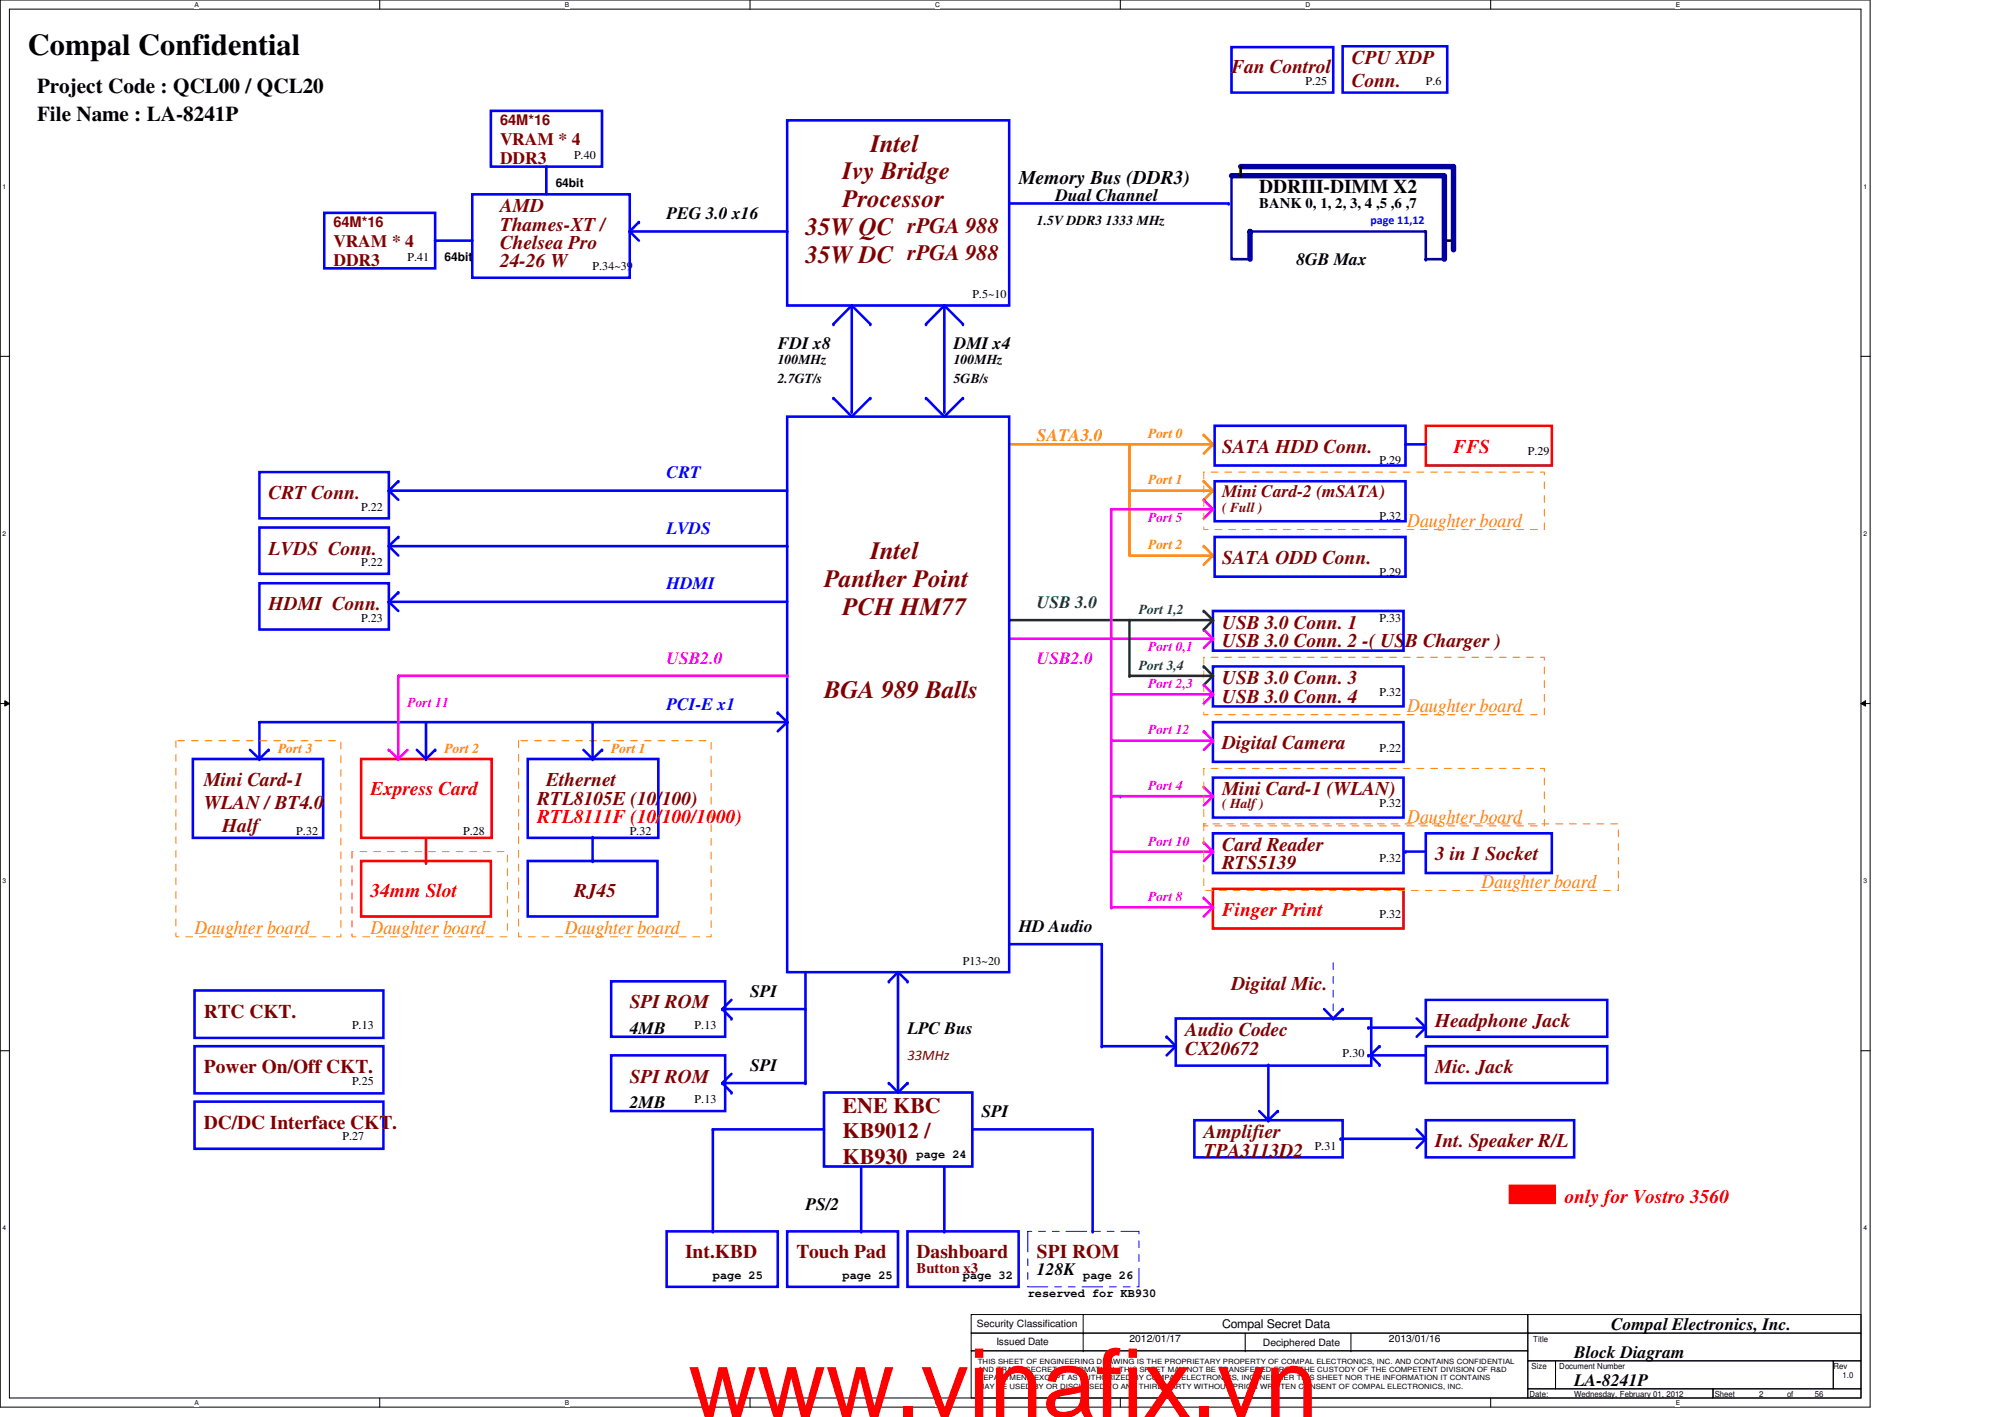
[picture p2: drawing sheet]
<svg xmlns="http://www.w3.org/2000/svg" width="297mm" height="210mm" viewBox="0 0 297 210" stroke-linecap="round" stroke-linejoin="round" font-family="sans-serif">
<defs><g id="words">
<text font-size="14.1" fill="#f00" x="102" y="209.9">www.vinafix.vn</text>
<text font-size="4.5" x="4.1" y="8.2">Compal Confidential</text>
<g font-size="3.7" fill="#800000">
<text x="128.9" y="22.5">Intel</text>
<text x="124.8" y="26.6">Ivy Bridge</text>
<text x="119.3" y="34.8">35W QC</text>
<text x="124.8" y="30.7">Processor</text>
<text x="119.3" y="38.9">35W DC</text>
<text x="128.9" y="82.8">Intel</text>
<text x="122.1" y="87">Panther Point</text>
<text x="124.8" y="91.1">PCH HM77</text>
<text x="122.1" y="103.4">BGA 989 Balls</text>
</g>
<g font-size="3.3" fill="#800000">
<text x="134.4" y="34.5">rPGA 988</text>
<text x="134.4" y="38.6">rPGA 988</text>
<text x="124.8" y="164.8">ENE KBC</text>
<text x="124.8" y="168.6">KB9012 /</text>
<text x="124.8" y="172.4">KB930</text>
</g>
<g font-size="3.1">
<text x="5.5" y="13.8">Project Code : QCL00 / QCL20</text>
<text x="5.5" y="17.9">File Name : LA-8241P</text>
</g>
<g font-size="2.9" fill="#800000">
<text x="182.5" y="10.8">Fan Control</text>
<text x="200.3" y="9.5">CPU XDP</text>
<text x="200.3" y="12.9">Conn.</text>
<text x="74.1" y="31.4">AMD</text>
<text x="74.1" y="34.2">Thames-XT /</text>
<text x="74.1" y="39.6">24-26 W</text>
<text x="74.1" y="36.9">Chelsea Pro</text>
<text x="181.1" y="67.1">SATA HDD Conn.</text>
<text x="39.8" y="73.9">CRT Conn.</text>
<text x="39.8" y="82.2">LVDS Conn.</text>
<text x="181.1" y="83.5">SATA ODD Conn.</text>
<text x="39.8" y="90.4">HDMI Conn.</text>
<text x="181.1" y="93.1">USB 3.0 Conn. 1</text>
<text x="181.1" y="95.9">USB 3.0 Conn. 2 -( USB Charger )</text>
<text x="181.1" y="101.3">USB 3.0 Conn. 3</text>
<text x="181.1" y="104.1">USB 3.0 Conn. 4</text>
<text x="181.1" y="111">Digital Camera</text>
<text x="30.2" y="116.5">Mini Card-1</text>
<text x="30.2" y="119.8">WLAN / BT4.0</text>
<text x="79.6" y="119.2">RTL8105E (10/100)</text>
<text x="80.9" y="116.5">Ethernet</text>
<text x="181.1" y="117.8">Mini Card-1 (WLAN)</text>
<text x="32.9" y="123.3">Half</text>
<text x="181.1" y="126.1">Card Reader</text>
<text x="181.1" y="128.8">RTS5139</text>
<text x="212.6" y="127.4">3 in 1 Socket</text>
<text x="85" y="132.9">RJ45</text>
<text x="93.3" y="149.4">SPI ROM</text>
<text x="182.5" y="146.6">Digital Mic.</text>
<text x="30.2" y="150.7">RTC CKT.</text>
<text x="175.6" y="153.5">Audio Codec</text>
<text x="212.6" y="152.1">Headphone Jack</text>
<text x="30.2" y="159">Power On/Off CKT.</text>
<text x="93.3" y="160.4">SPI ROM</text>
<text x="175.6" y="156.2">CX20672</text>
<text x="212.6" y="159">Mic. Jack</text>
<text x="30.2" y="167.2">DC/DC Interface CKT.</text>
<text x="178.3" y="168.6">Amplifier</text>
<text x="178.3" y="171.3">TPA3113D2</text>
<text x="212.6" y="169.9">Int. Speaker R/L</text>
<text x="101.5" y="186.4">Int.KBD</text>
<text x="118" y="186.4">Touch Pad</text>
<text x="135.8" y="186.4">Dashboard</text>
<text x="153.6" y="186.4">SPI ROM</text>
</g>
<g font-size="2.9">
<text x="150.9" y="27.3">Memory Bus (DDR3)</text>
<text x="186.6" y="28.7">DDRIII-DIMM X2</text>
</g>
<g font-size="2.9" fill="#f00">
<text x="215.3" y="67.1">FFS</text>
<text x="54.9" y="117.8">Express Card</text>
<text x="79.6" y="121.9">RTL8111F (10/100/1000)</text>
<text x="54.9" y="132.9">34mm Slot</text>
<text x="181.1" y="135.6">Finger Print</text>
<text x="231.8" y="178.2">only for Vostro 3560</text>
</g>
<g font-size="2.9" fill="#ff8000">
<text x="208.5" y="78">Daughter board</text>
<text x="208.5" y="105.5">Daughter board</text>
<text x="208.5" y="121.9">Daughter board</text>
<text x="219.5" y="131.5">Daughter board</text>
<text x="28.8" y="138.3">Daughter board</text>
<text x="54.9" y="138.3">Daughter board</text>
<text x="83.7" y="138.3">Daughter board</text>
</g>
<g font-size="2.6" fill="#800000">
<text x="74.1" y="21.5">VRAM * 4</text>
<text x="74.1" y="24.3">DDR3</text>
<text x="49.4" y="39.4">DDR3</text>
<text x="49.4" y="36.7">VRAM * 4</text>
<text x="181.1" y="73.6">Mini Card-2 (mSATA)</text>
</g>
<g font-size="2.6">
<text x="156.4" y="29.7">Dual Channel</text>
<text x="98.8" y="32.4">PEG 3.0 x16</text>
<text x="192.1" y="39.3">8GB Max</text>
<text x="115.2" y="51.6">FDI x8</text>
<text x="141.3" y="51.6">DMI x4</text>
<text x="150.9" y="138">HD Audio</text>
<text x="111.1" y="147.7">SPI</text>
<text x="93.3" y="153.2">4MB</text>
<text x="134.4" y="153.2">LPC Bus</text>
<text x="111.1" y="158.6">SPI</text>
<text x="93.3" y="164.1">2MB</text>
<text x="145.4" y="165.5">SPI</text>
<text x="119.3" y="179.2">PS/2</text>
<text x="153.6" y="188.8">128K</text>
<text x="238.7" y="197">Compal Electronics, Inc.</text>
<text x="233.2" y="201.2">Block Diagram</text>
<text x="233.2" y="205.3">LA-8241P</text>
</g>
<text font-size="2.6" fill="#ff8000" x="153.6" y="65.4">SATA3.0</text>
<g font-size="2.6" fill="#00f">
<text x="98.8" y="70.9">CRT</text>
<text x="98.8" y="79.1">LVDS</text>
<text x="98.8" y="87.3">HDMI</text>
<text x="98.8" y="105.2">PCI-E x1</text>
</g>
<text font-size="2.6" fill="#008000" x="153.6" y="90">USB 3.0</text>
<g font-size="2.6" fill="#f0f">
<text x="98.8" y="98.3">USB2.0</text>
<text x="153.6" y="98.3">USB2.0</text>
</g>
<g font-size="2.2" fill="#800000">
<text x="74.1" y="18.5">64M*16</text>
<text x="49.4" y="33.6">64M*16</text>
<text x="134.4" y="157.1">33MHz</text>
<text x="135.8" y="188.5">Button x3</text>
</g>
<text font-size="2.2" x="186.6" y="30.8">BANK 0, 1, 2, 3, 4 ,5 ,6 ,7</text>
<g font-size="2">
<text x="153.6" y="33.4">1.5V DDR3 1333 MHz</text>
<text x="115.2" y="53.9">100MHz</text>
<text x="141.3" y="53.9">100MHz</text>
<text x="115.2" y="56.7">2.7GT/s</text>
<text x="141.3" y="56.7">5GB/s</text>
</g>
<g font-size="2" fill="#ff8000">
<text x="170.1" y="64.9">Port 0</text>
<text x="170.1" y="71.8">Port 1</text>
<text x="170.1" y="81.4">Port 2</text>
<text x="41.2" y="111.5">Port 3</text>
<text x="65.9" y="111.5">Port 2</text>
<text x="90.5" y="111.5">Port 1</text>
</g>
<g font-size="2" fill="#f0f">
<text x="170.1" y="77.3">Port 5</text>
<text x="170.1" y="101.9">Port 2,3</text>
<text x="170.1" y="96.4">Port 0,1</text>
<text x="60.4" y="104.7">Port 11</text>
<text x="170.1" y="108.8">Port 12</text>
<text x="170.1" y="117">Port 4</text>
<text x="170.1" y="125.3">Port 10</text>
<text x="170.1" y="133.5">Port 8</text>
</g>
<g font-size="2" fill="#800000">
<text x="181.1" y="75.9">( Full )</text>
<text x="181.1" y="119.8">( Half )</text>
</g>
<g font-size="2" fill="#008000">
<text x="168.7" y="91">Port 1,2</text>
<text x="168.7" y="99.2">Port 3,4</text>
</g>
<g font-size="1.8">
<text x="193.4" y="12.6">P.25</text>
<text x="211.2" y="12.6">P.6</text>
<text x="85" y="23.5">P.40</text>
<text x="82.3" y="27.7">64bit</text>
<text x="60.4" y="38.6">P.41</text>
<text x="65.9" y="38.7">64bit</text>
<text x="87.8" y="40">P.34~39</text>
<text x="144.1" y="44.1">P.5~10</text>
<text x="204.4" y="68.8">P.29</text>
<text x="226.4" y="67.4">P.29</text>
<text x="53.5" y="75.6">P.22</text>
<text x="204.4" y="77">P.32</text>
<text x="53.5" y="83.9">P.22</text>
<text x="204.4" y="85.3">P.29</text>
<text x="53.5" y="92.1">P.23</text>
<text x="204.4" y="92.1">P.33</text>
<text x="204.4" y="103.1">P.32</text>
<text x="204.4" y="111.3">P.22</text>
<text x="204.4" y="119.5">P.32</text>
<text x="43.9" y="123.7">P.32</text>
<text x="68.6" y="123.7">P.28</text>
<text x="93.3" y="123.7">P.32</text>
<text x="204.4" y="127.8">P.32</text>
<text x="204.4" y="136">P.32</text>
<text x="142.7" y="142.9">P13~20</text>
<text x="52.2" y="152.5">P.13</text>
<text x="102.9" y="152.5">P.13</text>
<text x="52.2" y="160.7">P.25</text>
<text x="198.9" y="156.6">P.30</text>
<text x="102.9" y="163.4">P.13</text>
<text x="50.8" y="168.9">P.27</text>
<text x="135.8" y="171.6">page 24</text>
<text x="194.8" y="170.3">P.31</text>
<text x="105.6" y="189.4">page 25</text>
<text x="124.8" y="189.4">page 25</text>
<text x="142.7" y="189.4">page 32</text>
<text x="160.5" y="189.4">page 26</text>
<text x="152.3" y="192.2">reserved for KB930</text>
<text x="181.1" y="196.8">Compal Secret Data</text>
</g>
<text font-size="1.8" fill="#00f" x="203" y="33.2">page 11,12</text>
<g font-size="1.5">
<text x="144.7" y="196.6">Security Classification</text>
<text x="147.6" y="199.3">Issued Date</text>
<text x="167.3" y="198.8">2012/01/17</text>
<text x="187.1" y="199.4">Deciphered Date</text>
<text x="205.8" y="198.8">2013/01/16</text>
</g>
<g font-size="1.2">
<text x="226.9" y="202.7">Size</text>
<text x="227.2" y="198.8">Title</text>
<text x="231" y="202.7">Document Number</text>
<text x="271.6" y="202.7">Rev</text>
<text x="226.6" y="206.9">Date:</text>
<text x="233.2" y="206.9">Wednesday, February 01, 2012</text>
<text x="254" y="206.9">Sheet</text>
<text x="260.6" y="206.9">2</text>
<text x="264.7" y="206.9">of</text>
<text x="268.9" y="206.9">56</text>
<text x="273" y="204.1">1.0</text>
</g>
<g font-size="1.1">
<text x="144.9" y="202">THIS SHEET OF ENGINEERING DRAWING IS THE PROPRIETARY PROPERTY OF COMPAL ELECTRONICS, INC. AND CONTAINS CONFIDENTIAL</text>
<text x="144.9" y="203.2">AND TRADE SECRET INFORMATION. THIS SHEET MAY NOT BE TRANSFERED FROM THE CUSTODY OF THE COMPETENT DIVISION OF R&amp;D</text>
<text x="144.9" y="204.5">DEPARTMENT EXCEPT AS AUTHORIZED BY COMPAL ELECTRONICS, INC. NEITHER THIS SHEET NOR THE INFORMATION IT CONTAINS</text>
<text x="144.9" y="205.7">MAY BE USED BY OR DISCLOSED TO ANY THIRD PARTY WITHOUT PRIOR WRITTEN CONSENT OF COMPAL ELECTRONICS, INC.</text>
</g>
<g font-size="1">
<text x="28.8" y="1">A</text>
<text x="83.7" y="1">B</text>
<text x="138.6" y="1">C</text>
<text x="193.4" y="1">D</text>
<text x="248.3" y="1">E</text>
<text x=".4" y="27.9">1</text>
<text x="276.1" y="27.9">1</text>
<text x=".4" y="79.4">2</text>
<text x="276.1" y="79.4">2</text>
<text x=".4" y="130.8">3</text>
<text x="276.1" y="130.8">3</text>
<text x=".4" y="182.2">4</text>
<text x="276.1" y="182.2">4</text>
<text x="28.8" y="208.1">A</text>
<text x="83.7" y="208.1">B</text>
<text x="138.6" y="208.1">C</text>
<text x="248.3" y="208.1">E</text>
</g>
</g></defs>
<path d="M0 0h277.1v208.4h-277.1zM1.4 1.4h274.3v205.7h-274.3z" fill="none" stroke="#000" stroke-width=".15"/>
<g fill="#fff">
<path d="M28.8 .1h.7v1.1h-.7z"/>
<path d="M28.8 207.2h.7v1.1h-.7z"/>
</g>
<path d="M56.3 0v1.4M56.3 207.1v1.3" fill="none" stroke="#000" stroke-width=".15"/>
<g fill="#fff">
<path d="M83.7 .1h.6v1.1h-.6z"/>
<path d="M83.7 207.2h.6v1.1h-.6z"/>
</g>
<path d="M111.1 0v1.4M111.1 207.1v1.3" fill="none" stroke="#000" stroke-width=".15"/>
<g fill="#fff">
<path d="M138.5 .1h.8v1.1h-.8z"/>
<path d="M138.5 207.2h.8v1.1h-.8z"/>
</g>
<path d="M166 0v1.4M166 207.1v1.3" fill="none" stroke="#000" stroke-width=".15"/>
<g fill="#fff">
<path d="M193.4 .1h.7v1.1h-.7z"/>
<path d="M193.4 207.2h.7v1.1h-.7z"/>
</g>
<path d="M220.8 0v1.4M220.8 207.1v1.3" fill="none" stroke="#000" stroke-width=".15"/>
<g fill="#fff">
<path d="M248.3 .1h.6v1.1h-.6z"/>
<path d="M248.3 207.2h.6v1.1h-.6z"/>
<path d="M.4 27h.5v1.2h-.5z"/>
<path d="M276 27h.6v1.2h-.6z"/>
<path d="M.4 78.5h.5v1.1h-.5z"/>
<path d="M276 78.5h.6v1.1h-.6z"/>
</g>
<path d="M0 52.8h1.4M275.7 52.8h1.4" fill="none" stroke="#000" stroke-width=".15"/>
<g fill="#fff">
<path d="M.4 129.9h.5v1.1h-.5z"/>
<path d="M276 129.9h.6v1.1h-.6z"/>
</g>
<path d="M0 104.2h1.4M.7 103.8l.7 .4-.7 .4zM275.7 104.2h1.4M275.7 104.2l.7-.4v.8z" fill="none" stroke="#000" stroke-width=".15"/>
<path d="M.7 103.8l.7 .4-.7 .4zM275.7 104.2l.7-.4v.8z" fill="#000"/>
<g fill="#fff">
<path d="M.4 181.3h.5v1.1h-.5z"/>
<path d="M276 181.3h.6v1.1h-.6z"/>
</g>
<g fill="none" stroke="#000" stroke-width=".15">
<path d="M0 155.7h1.4M275.7 155.7h1.4M143.9 194.7h82.4v2.8h-82.4zM143.9 197.5h82.4v2.6h-82.4zM160.5 197.5h.1M160.5 194.7v5.4M184.5 197.5v2.6M200.1 197.5v2.6M226.3 194.7h49.4v2.8h-49.4zM226.3 197.5h49.4v4.1h-49.4zM143.9 200.1h82.4v7h-82.4zM160.5 200.1h.1"/>
<path d="M184.5 200.1h.1M200.1 200.1h.1M226.3 201.6h4.1v4.1h-4.1zM226.3 205.7h27.5v1.4h-27.5zM230.4 201.6h41.2v4.1h-41.2zM253.8 205.7h21.9v1.4h-21.9zM271.6 201.6h4.1v4.1h-4.1z"/>
</g>
<path d="M107 149.5h12.3" fill="none" stroke="#00f" stroke-width=".38"/>
<circle cx="119.3" cy="149.5" r=".19" fill="#00f"/>
<path d="M108.4 148.1l-1.4 1.4" fill="none" stroke="#00f" stroke-width=".38"/>
<circle cx="107" cy="149.5" r=".19" fill="#00f"/>
<path d="M107 149.5l1.4 1.4" fill="none" stroke="#00f" stroke-width=".38"/>
<circle cx="108.4" cy="150.9" r=".19" fill="#00f"/>
<path d="M119.3 144v16.2" fill="none" stroke="#00f" stroke-width=".38"/>
<circle cx="119.3" cy="160.2" r=".19" fill="#00f"/>
<path d="M76.8 109.7h28.6v29.1h-28.6z" fill="none" stroke="#ff8000" stroke-width=".15" stroke-dasharray="1 1 1 1 1 1 1 1"/>
<path d="M53.5 112.4h19.3v11.7h-19.3z" fill="none" stroke="#f00" stroke-width=".38"/>
<path d="M61.8 111.1l1.3 1.3" fill="none" stroke="#00f" stroke-width=".38"/>
<circle cx="63.1" cy="112.4" r=".19" fill="#00f"/>
<path d="M64.5 111.1l-1.4 1.3" fill="none" stroke="#00f" stroke-width=".38"/>
<circle cx="64.5" cy="111.1" r=".19" fill="#00f"/>
<path d="M63.1 107v5.4" fill="none" stroke="#00f" stroke-width=".38"/>
<circle cx="63.1" cy="107" r=".19" fill="#00f"/>
<path d="M179.7 123.4h28.2v5.9h-28.2z" fill="none" stroke="#00f" stroke-width=".38"/>
<path d="M53.5 127.5h19.2v8.3h-19.2zM63.1 124.2v3.6" fill="none" stroke="#f00" stroke-width=".38"/>
<circle cx="63.1" cy="127.8" r=".19" fill="#f00"/>
<path d="M52.1 126.1h23.1v12.7h-23.1z" fill="none" stroke="#ff8000" stroke-width=".15" stroke-dasharray="1 1 1 1 1 1 1 1"/>
<path d="M208.2 126.1h3M211.2 123.4h18.7v5.9h-18.7z" fill="none" stroke="#00f" stroke-width=".38"/>
<circle cx="208.2" cy="126.1" r=".19" fill="#00f"/>
<path d="M179.7 131.7h28.2v5.8h-28.2z" fill="none" stroke="#f00" stroke-width=".38"/>
<path d="M164.6 126.1h15.1" fill="none" stroke="#f0f" stroke-width=".38"/>
<circle cx="164.6" cy="126.1" r=".19" fill="#f0f"/>
<path d="M179.7 126.1l-1.4 1.4" fill="none" stroke="#f0f" stroke-width=".38"/>
<circle cx="179.7" cy="126.1" r=".19" fill="#f0f"/>
<path d="M178.3 124.8l1.4 1.3" fill="none" stroke="#f0f" stroke-width=".38"/>
<circle cx="178.3" cy="124.8" r=".19" fill="#f0f"/>
<path d="M164.6 134.4h15.1" fill="none" stroke="#f0f" stroke-width=".38"/>
<circle cx="164.6" cy="134.4" r=".19" fill="#f0f"/>
<path d="M178.3 133l1.4 1.4" fill="none" stroke="#f0f" stroke-width=".38"/>
<circle cx="178.3" cy="133" r=".19" fill="#f0f"/>
<path d="M179.7 134.4l-1.4 1.4" fill="none" stroke="#f0f" stroke-width=".38"/>
<circle cx="179.7" cy="134.4" r=".19" fill="#f0f"/>
<path d="M211.2 63.1h18.7v5.9h-18.7z" fill="none" stroke="#f00" stroke-width=".38"/>
<path d="M208.2 65.8h3" fill="none" stroke="#00f" stroke-width=".38"/>
<circle cx="208.2" cy="65.8" r=".19" fill="#00f"/>
<path d="M178.3 97.4h50.5v8.5h-50.5zM178.3 122h61.5v9.9h-61.5z" fill="none" stroke="#ff8000" stroke-width=".15" stroke-dasharray="1 1 1 1 1 1 1 1"/>
<path d="M204.4 155l-1.4 1.3" fill="none" stroke="#00f" stroke-width=".38"/>
<circle cx="204.4" cy="155" r=".19" fill="#00f"/>
<path d="M211.2 152.2l-1.3 1.4" fill="none" stroke="#00f" stroke-width=".38"/>
<circle cx="211.2" cy="152.2" r=".19" fill="#00f"/>
<path d="M209.9 150.9l1.3 1.3" fill="none" stroke="#00f" stroke-width=".38"/>
<circle cx="211.2" cy="152.2" r=".19" fill="#00f"/>
<path d="M197.5 142.6v8.3M197.5 150.9h.1" fill="none" stroke="#00f" stroke-width=".15" stroke-dasharray="1 1 1 1 1 1 1 1"/>
<path d="M198.9 149.5l-1.4 1.4" fill="none" stroke="#00f" stroke-width=".38"/>
<circle cx="198.9" cy="149.5" r=".19" fill="#00f"/>
<path d="M196.2 149.5l1.3 1.4" fill="none" stroke="#00f" stroke-width=".38"/>
<circle cx="197.5" cy="150.9" r=".19" fill="#00f"/>
<path d="M139.9 172.8v9.6M134.4 182.4h16.5v8.2h-16.5z" fill="none" stroke="#00f" stroke-width=".38"/>
<circle cx="139.9" cy="182.4" r=".19" fill="#00f"/>
<path d="M57.6 72.7h59" fill="none" stroke="#00f" stroke-width=".38"/>
<circle cx="57.6" cy="72.7" r=".19" fill="#00f"/>
<path d="M93.3 34.3h23.3M38.4 69.9h19.2v6.9h-19.2z" fill="none" stroke="#00f" stroke-width=".38"/>
<circle cx="116.6" cy="34.3" r=".19" fill="#00f"/>
<path d="M93.3 34.3l1.3 1.3" fill="none" stroke="#00f" stroke-width=".38"/>
<circle cx="93.3" cy="34.3" r=".19" fill="#00f"/>
<path d="M94.6 32.9l-1.3 1.4" fill="none" stroke="#00f" stroke-width=".38"/>
<circle cx="94.6" cy="32.9" r=".19" fill="#00f"/>
<path d="M72.7 16.4h16.5v8.3h-16.5zM70 28.8h23.3v12.3h-23.3zM80.9 24.7v4.1" fill="none" stroke="#00f" stroke-width=".38"/>
<circle cx="80.9" cy="24.7" r=".19" fill="#00f"/>
<path d="M59 71.3l-1.4 1.4" fill="none" stroke="#00f" stroke-width=".38"/>
<circle cx="59" cy="71.3" r=".19" fill="#00f"/>
<path d="M57.6 72.7l1.4 1.3" fill="none" stroke="#00f" stroke-width=".38"/>
<circle cx="57.6" cy="72.7" r=".19" fill="#00f"/>
<path d="M48 31.5h16.5v8.2h-16.5zM64.5 35.6h5.5" fill="none" stroke="#00f" stroke-width=".38"/>
<circle cx="64.5" cy="35.6" r=".19" fill="#00f"/>
<path d="M211.2 38.4h2.8" fill="none" stroke="#0000a0" stroke-width=".38"/>
<circle cx="211.2" cy="38.4" r=".19" fill="#0000a0"/>
<path d="M214 35.6h1.3" fill="none" stroke="#000" stroke-width=".38"/>
<circle cx="214" cy="35.6" r=".19" fill="#000"/>
<path d="M185.2 34.3h26" fill="none" stroke="#0000a0" stroke-width=".38"/>
<circle cx="211.2" cy="34.3" r=".19" fill="#0000a0"/>
<path d="M182.4 26v12.4h2.8" fill="none" stroke="#0000a0" stroke-width=".38"/>
<path d="M182.4 26h31.6v12.4M185.2 34.3v4.1" fill="none" stroke="#0000a0" stroke-width=".8"/>
<circle cx="185.2" cy="34.3" r=".4" fill="#0000a0"/>
<path d="M211.2 34.3v4.1" fill="none" stroke="#0000a0" stroke-width=".38"/>
<circle cx="211.2" cy="38.4" r=".19" fill="#0000a0"/>
<path d="M183.8 24.7h31.5v12.3" fill="none" stroke="#0000a0" stroke-width=".8"/>
<path d="M183.8 24.7v1.3" fill="none" stroke="#000" stroke-width=".38"/>
<circle cx="183.8" cy="26" r=".19" fill="#000"/>
<path d="M149.5 94.6h30.2" fill="none" stroke="#f0f" stroke-width=".38"/>
<circle cx="179.7" cy="94.6" r=".19" fill="#f0f"/>
<path d="M179.7 98.7h28.2v5.9h-28.2zM179.7 90.5h28.2v5.9h-28.2zM164.6 117.9h1.4M179.7 107h28.2v5.9h-28.2zM179.7 115.2h28.2v5.9h-28.2z" fill="none" stroke="#00f" stroke-width=".38"/>
<circle cx="166" cy="117.9" r=".19" fill="#00f"/>
<path d="M178.3 93.3l1.4 1.3" fill="none" stroke="#f0f" stroke-width=".38"/>
<circle cx="178.3" cy="93.3" r=".19" fill="#f0f"/>
<path d="M164.6 94.6v39.8" fill="none" stroke="#f0f" stroke-width=".38"/>
<circle cx="164.6" cy="94.6" r=".19" fill="#f0f"/>
<path d="M179.7 94.6l-1.4 1.4" fill="none" stroke="#f0f" stroke-width=".38"/>
<circle cx="179.7" cy="94.6" r=".19" fill="#f0f"/>
<path d="M164.6 117.9h15.1" fill="none" stroke="#f0f" stroke-width=".38"/>
<circle cx="164.6" cy="117.9" r=".19" fill="#f0f"/>
<path d="M164.6 109.7h15.1" fill="none" stroke="#f0f" stroke-width=".38"/>
<circle cx="164.6" cy="109.7" r=".19" fill="#f0f"/>
<path d="M167.3 91.9v8.2" fill="none" stroke="#008000" stroke-width=".38"/>
<circle cx="167.3" cy="91.9" r=".19" fill="#008000"/>
<path d="M167.3 100.1h12.4" fill="none" stroke="#008000" stroke-width=".38"/>
<circle cx="167.3" cy="100.1" r=".19" fill="#008000"/>
<path d="M178.3 108.3l1.4 1.4" fill="none" stroke="#f0f" stroke-width=".38"/>
<circle cx="178.3" cy="108.3" r=".19" fill="#f0f"/>
<path d="M179.7 109.7l-1.4 1.4" fill="none" stroke="#f0f" stroke-width=".38"/>
<circle cx="179.7" cy="109.7" r=".19" fill="#f0f"/>
<path d="M178.3 116.6l1.4 1.3" fill="none" stroke="#f0f" stroke-width=".38"/>
<circle cx="178.3" cy="116.6" r=".19" fill="#f0f"/>
<path d="M179.7 117.9l-1.4 1.4" fill="none" stroke="#f0f" stroke-width=".38"/>
<circle cx="179.7" cy="117.9" r=".19" fill="#f0f"/>
<path d="M178.3 98.7l1.4 1.4" fill="none" stroke="#008000" stroke-width=".38"/>
<circle cx="178.3" cy="98.7" r=".19" fill="#008000"/>
<path d="M179.7 100.1l-1.4 1.4" fill="none" stroke="#008000" stroke-width=".38"/>
<circle cx="179.7" cy="100.1" r=".19" fill="#008000"/>
<path d="M133 144l1.4 1.4" fill="none" stroke="#00f" stroke-width=".38"/>
<circle cx="134.4" cy="145.4" r=".19" fill="#00f"/>
<path d="M133 144l-1.3 1.4" fill="none" stroke="#00f" stroke-width=".38"/>
<circle cx="131.7" cy="145.4" r=".19" fill="#00f"/>
<path d="M134.4 160.4l-1.4 1.4" fill="none" stroke="#00f" stroke-width=".38"/>
<circle cx="134.4" cy="160.4" r=".19" fill="#00f"/>
<path d="M131.7 160.4l1.3 1.4" fill="none" stroke="#00f" stroke-width=".38"/>
<circle cx="131.7" cy="160.4" r=".19" fill="#00f"/>
<path d="M133 144v17.5" fill="none" stroke="#00f" stroke-width=".38"/>
<circle cx="133" cy="161.5" r=".19" fill="#00f"/>
<path d="M144.1 167.3h17.8" fill="none" stroke="#00f" stroke-width=".38"/>
<circle cx="144.1" cy="167.3" r=".19" fill="#00f"/>
<path d="M161.9 167.3v15.1" fill="none" stroke="#00f" stroke-width=".38"/>
<circle cx="161.9" cy="182.4" r=".19" fill="#00f"/>
<path d="M105.6 167.3v15.1" fill="none" stroke="#00f" stroke-width=".38"/>
<circle cx="105.6" cy="182.4" r=".19" fill="#00f"/>
<path d="M105.6 167.3h16.5" fill="none" stroke="#00f" stroke-width=".38"/>
<circle cx="105.6" cy="167.3" r=".19" fill="#00f"/>
<path d="M127.6 172.8v9.6" fill="none" stroke="#00f" stroke-width=".38"/>
<circle cx="127.6" cy="182.4" r=".19" fill="#00f"/>
<path d="M182.4 7h15.1v6.7h-15.1zM57.6 80.9h59M28.8 155h28v7h-28zM28.8 146.7h28v7h-28zM28.8 163.2h28v7h-28zM122.1 161.8h22v11h-22zM98.8 182.4h16.4v8.2h-16.4zM116.6 182.4h16.4v8.2h-16.4z" fill="none" stroke="#00f" stroke-width=".38"/>
<path d="M152.3 182.4h16.4v8.2h-16.4z" fill="none" stroke="#00f" stroke-width=".15" stroke-dasharray="3 1 1 1 1 1"/>
<circle cx="116.6" cy="80.9" r=".19" fill="#00f"/>
<path d="M38.4 86.4h19.2v6.9h-19.2zM57.6 89.2h59" fill="none" stroke="#00f" stroke-width=".38"/>
<circle cx="57.6" cy="89.2" r=".19" fill="#00f"/>
<path d="M179.7 72.7l-1.4 1.3" fill="none" stroke="#ff8000" stroke-width=".38"/>
<circle cx="179.7" cy="72.7" r=".19" fill="#ff8000"/>
<path d="M59 87.8l-1.4 1.4" fill="none" stroke="#00f" stroke-width=".38"/>
<circle cx="59" cy="87.8" r=".19" fill="#00f"/>
<path d="M178.3 71.3l1.4 1.4" fill="none" stroke="#ff8000" stroke-width=".38"/>
<circle cx="178.3" cy="71.3" r=".19" fill="#ff8000"/>
<path d="M167.3 72.7h12.4" fill="none" stroke="#ff8000" stroke-width=".38"/>
<circle cx="179.7" cy="72.7" r=".19" fill="#ff8000"/>
<path d="M179.9 71.3h28.3v5.9h-28.3zM57.6 89.2l1.4 1.3" fill="none" stroke="#00f" stroke-width=".38"/>
<circle cx="57.6" cy="89.2" r=".19" fill="#00f"/>
<path d="M179.7 82.3l-1.4 1.3" fill="none" stroke="#ff8000" stroke-width=".38"/>
<circle cx="179.7" cy="82.3" r=".19" fill="#ff8000"/>
<path d="M178.3 80.9l1.4 1.4" fill="none" stroke="#ff8000" stroke-width=".38"/>
<circle cx="178.3" cy="80.9" r=".19" fill="#ff8000"/>
<path d="M167.3 82.3h12.4" fill="none" stroke="#ff8000" stroke-width=".38"/>
<circle cx="179.7" cy="82.3" r=".19" fill="#ff8000"/>
<path d="M179.9 79.5h28.3v5.9h-28.3zM163.2 139.9v15.1" fill="none" stroke="#00f" stroke-width=".38"/>
<circle cx="163.2" cy="139.9" r=".19" fill="#00f"/>
<path d="M163.2 155h11M174.2 150.9h28.9v7h-28.9zM211.2 148.1h26.9v5.5h-26.9zM211.2 155h26.9v5.4h-26.9z" fill="none" stroke="#00f" stroke-width=".38"/>
<circle cx="163.2" cy="155" r=".19" fill="#00f"/>
<path d="M149.5 139.9h13.7" fill="none" stroke="#00f" stroke-width=".38"/>
<circle cx="163.2" cy="139.9" r=".19" fill="#00f"/>
<path d="M172.8 153.6l1.4 1.4" fill="none" stroke="#00f" stroke-width=".38"/>
<circle cx="172.8" cy="153.6" r=".19" fill="#00f"/>
<path d="M174.2 155l-1.4 1.3" fill="none" stroke="#00f" stroke-width=".38"/>
<circle cx="174.2" cy="155" r=".19" fill="#00f"/>
<path d="M202.7 152.2h8.5" fill="none" stroke="#00f" stroke-width=".38"/>
<circle cx="202.7" cy="152.2" r=".19" fill="#00f"/>
<path d="M202.7 156.3h8.5" fill="none" stroke="#00f" stroke-width=".38"/>
<circle cx="202.7" cy="156.3" r=".19" fill="#00f"/>
<path d="M203 156.3l1.4 1.4M176.9 165.9h22v5.5h-22z" fill="none" stroke="#00f" stroke-width=".38"/>
<circle cx="204.4" cy="157.7" r=".19" fill="#00f"/>
<path d="M38.4 78.1h19.2v6.9h-19.2z" fill="none" stroke="#00f" stroke-width=".38"/>
<path d="M179.7 91.9l-1.4 1.4" fill="none" stroke="#008000" stroke-width=".38"/>
<circle cx="179.7" cy="91.9" r=".19" fill="#008000"/>
<path d="M178.3 90.5l1.4 1.4" fill="none" stroke="#008000" stroke-width=".38"/>
<circle cx="178.3" cy="90.5" r=".19" fill="#008000"/>
<path d="M149.5 91.9h30.2" fill="none" stroke="#008000" stroke-width=".38"/>
<circle cx="179.7" cy="91.9" r=".19" fill="#008000"/>
<path d="M139.9 45.3l-2.7 2.7" fill="none" stroke="#00f" stroke-width=".38"/>
<circle cx="137.2" cy="48" r=".19" fill="#00f"/>
<path d="M139.9 45.3l2.8 2.7" fill="none" stroke="#00f" stroke-width=".38"/>
<circle cx="142.7" cy="48" r=".19" fill="#00f"/>
<path d="M126.2 45.3l-2.7 2.7" fill="none" stroke="#00f" stroke-width=".38"/>
<circle cx="123.5" cy="48" r=".19" fill="#00f"/>
<path d="M126.2 45.3l2.7 2.7" fill="none" stroke="#00f" stroke-width=".38"/>
<circle cx="128.9" cy="48" r=".19" fill="#00f"/>
<path d="M137.2 59l2.7 2.7" fill="none" stroke="#00f" stroke-width=".38"/>
<circle cx="137.2" cy="59" r=".19" fill="#00f"/>
<path d="M142.7 59l-2.8 2.7" fill="none" stroke="#00f" stroke-width=".38"/>
<circle cx="142.7" cy="59" r=".19" fill="#00f"/>
<path d="M123.5 59l2.7 2.7" fill="none" stroke="#00f" stroke-width=".38"/>
<circle cx="123.5" cy="59" r=".19" fill="#00f"/>
<path d="M164.6 102.9h15.1" fill="none" stroke="#f0f" stroke-width=".38"/>
<circle cx="164.6" cy="102.9" r=".19" fill="#f0f"/>
<path d="M128.9 59l-2.7 2.7" fill="none" stroke="#00f" stroke-width=".38"/>
<circle cx="128.9" cy="59" r=".19" fill="#00f"/>
<path d="M178.3 101.5l1.4 1.4" fill="none" stroke="#f0f" stroke-width=".38"/>
<circle cx="178.3" cy="101.5" r=".19" fill="#f0f"/>
<path d="M179.7 102.9l-1.4 1.3" fill="none" stroke="#f0f" stroke-width=".38"/>
<circle cx="179.7" cy="102.9" r=".19" fill="#f0f"/>
<path d="M167.3 65.8v16.5" fill="none" stroke="#ff8000" stroke-width=".38"/>
<circle cx="167.3" cy="65.8" r=".19" fill="#ff8000"/>
<path d="M28.6 112.4h19.3v11.7h-19.3zM37 111.1l1.4 1.3" fill="none" stroke="#00f" stroke-width=".38"/>
<circle cx="38.4" cy="112.4" r=".19" fill="#00f"/>
<path d="M39.8 111.1l-1.4 1.3" fill="none" stroke="#00f" stroke-width=".38"/>
<circle cx="39.8" cy="111.1" r=".19" fill="#00f"/>
<path d="M86.4 111.1l1.4 1.3" fill="none" stroke="#00f" stroke-width=".38"/>
<circle cx="87.8" cy="112.4" r=".19" fill="#00f"/>
<path d="M89.2 111.1l-1.4 1.3" fill="none" stroke="#00f" stroke-width=".38"/>
<circle cx="89.2" cy="111.1" r=".19" fill="#00f"/>
<path d="M78.2 112.4h19.3v11.7h-19.3zM116.6 107l-1.4 1.3" fill="none" stroke="#00f" stroke-width=".38"/>
<circle cx="116.6" cy="107" r=".19" fill="#00f"/>
<path d="M115.2 105.6l1.4 1.4" fill="none" stroke="#00f" stroke-width=".38"/>
<circle cx="115.2" cy="105.6" r=".19" fill="#00f"/>
<path d="M179.7 65.8l-1.4 1.4" fill="none" stroke="#ff8000" stroke-width=".38"/>
<circle cx="179.7" cy="65.8" r=".19" fill="#ff8000"/>
<path d="M178.3 64.4l1.4 1.4" fill="none" stroke="#ff8000" stroke-width=".38"/>
<circle cx="178.3" cy="64.4" r=".19" fill="#ff8000"/>
<path d="M87.8 124v3.5" fill="none" stroke="#00f" stroke-width=".38"/>
<circle cx="87.8" cy="127.5" r=".19" fill="#00f"/>
<path d="M38.4 107h78.2" fill="none" stroke="#00f" stroke-width=".38"/>
<circle cx="116.6" cy="107" r=".19" fill="#00f"/>
<path d="M149.5 65.8h30.2" fill="none" stroke="#ff8000" stroke-width=".38"/>
<circle cx="179.7" cy="65.8" r=".19" fill="#ff8000"/>
<path d="M87.8 107v5.4" fill="none" stroke="#00f" stroke-width=".38"/>
<circle cx="87.8" cy="107" r=".19" fill="#00f"/>
<path d="M38.4 107v5.4" fill="none" stroke="#00f" stroke-width=".38"/>
<circle cx="38.4" cy="107" r=".19" fill="#00f"/>
<path d="M139.9 45.3v15.7M116.6 61.7h32.9v82.3h-32.9zM78.2 127.5h19.2v8.3h-19.2z" fill="none" stroke="#00f" stroke-width=".38"/>
<circle cx="139.9" cy="61" r=".19" fill="#00f"/>
<path d="M116.6 17.8h32.9v27.5h-32.9zM126.2 45.3v15.7" fill="none" stroke="#00f" stroke-width=".38"/>
<circle cx="126.2" cy="61" r=".19" fill="#00f"/>
<path d="M90.5 145.4h16.9v8.2h-16.9zM186.6 164.6l1.3 1.3" fill="none" stroke="#00f" stroke-width=".38"/>
<circle cx="187.9" cy="165.9" r=".19" fill="#00f"/>
<path d="M189.3 164.6l-1.4 1.3" fill="none" stroke="#00f" stroke-width=".38"/>
<circle cx="189.3" cy="164.6" r=".19" fill="#00f"/>
<path d="M187.9 157.7v8.2" fill="none" stroke="#00f" stroke-width=".38"/>
<circle cx="187.9" cy="165.9" r=".19" fill="#00f"/>
<path d="M149.5 30.1h32.5" fill="none" stroke="#00f" stroke-width=".38"/>
<circle cx="182" cy="30.1" r=".19" fill="#00f"/>
<path d="M198.9 6.9h15.5v6.8h-15.5zM59 79.5l-1.4 1.4M179.9 63.1h28.3v5.9h-28.3z" fill="none" stroke="#00f" stroke-width=".38"/>
<circle cx="59" cy="79.5" r=".19" fill="#00f"/>
<path d="M57.6 80.9l1.4 1.4" fill="none" stroke="#00f" stroke-width=".38"/>
<circle cx="57.6" cy="80.9" r=".19" fill="#00f"/>
<path d="M223.6 175.5h6.8v2.8h-6.8z" fill-rule="evenodd" fill="#f00"/>
<path d="M223.6 175.5h6.8v2.8h-6.8z" fill="none" stroke="#f00" stroke-width=".15"/>
<path d="M59 100.1h57.6" fill="none" stroke="#f0f" stroke-width=".38"/>
<circle cx="116.6" cy="100.1" r=".19" fill="#f0f"/>
<path d="M59 100.1v12.3" fill="none" stroke="#f0f" stroke-width=".38"/>
<circle cx="59" cy="100.1" r=".19" fill="#f0f"/>
<path d="M57.6 111.1l1.4 1.3" fill="none" stroke="#f0f" stroke-width=".38"/>
<circle cx="57.6" cy="111.1" r=".19" fill="#f0f"/>
<path d="M60.4 111.1l-1.4 1.3" fill="none" stroke="#f0f" stroke-width=".38"/>
<circle cx="59" cy="112.4" r=".19" fill="#f0f"/>
<path d="M90.5 156.3h16.9v8.3h-16.9zM107 160.4h12.3" fill="none" stroke="#00f" stroke-width=".38"/>
<circle cx="119.3" cy="160.4" r=".19" fill="#00f"/>
<path d="M107 160.4l1.4 1.4" fill="none" stroke="#00f" stroke-width=".38"/>
<circle cx="108.4" cy="161.8" r=".19" fill="#00f"/>
<path d="M108.4 159.1l-1.4 1.3" fill="none" stroke="#00f" stroke-width=".38"/>
<circle cx="107" cy="160.4" r=".19" fill="#00f"/>
<path d="M164.6 75.4v19.2" fill="none" stroke="#f0f" stroke-width=".38"/>
<circle cx="164.6" cy="94.6" r=".19" fill="#f0f"/>
<path d="M164.6 75.4h15.1" fill="none" stroke="#f0f" stroke-width=".38"/>
<circle cx="164.6" cy="75.4" r=".19" fill="#f0f"/>
<path d="M178.3 74l1.4 1.4" fill="none" stroke="#f0f" stroke-width=".38"/>
<circle cx="178.3" cy="74" r=".19" fill="#f0f"/>
<path d="M179.7 75.4l-1.4 1.4" fill="none" stroke="#f0f" stroke-width=".38"/>
<circle cx="179.7" cy="75.4" r=".19" fill="#f0f"/>
<path d="M178.3 69.9h50.5v8.5h-50.5zM26.1 109.7h24.4v29.1h-24.4zM178.3 113.8h50.5v8.5h-50.5z" fill="none" stroke="#ff8000" stroke-width=".15" stroke-dasharray="1 1 1 1 1 1 1 1"/>
<path d="M198.6 168.7h12.6M211.2 165.9h22v5.5h-22z" fill="none" stroke="#00f" stroke-width=".38"/>
<circle cx="198.6" cy="168.7" r=".19" fill="#00f"/>
<path d="M209.9 167.3l1.3 1.4" fill="none" stroke="#00f" stroke-width=".38"/>
<circle cx="211.2" cy="168.7" r=".19" fill="#00f"/>
<path d="M211.2 168.7l-1.3 1.3" fill="none" stroke="#00f" stroke-width=".38"/>
<circle cx="211.2" cy="168.7" r=".19" fill="#00f"/>
<use href="#words"/>
</svg>
